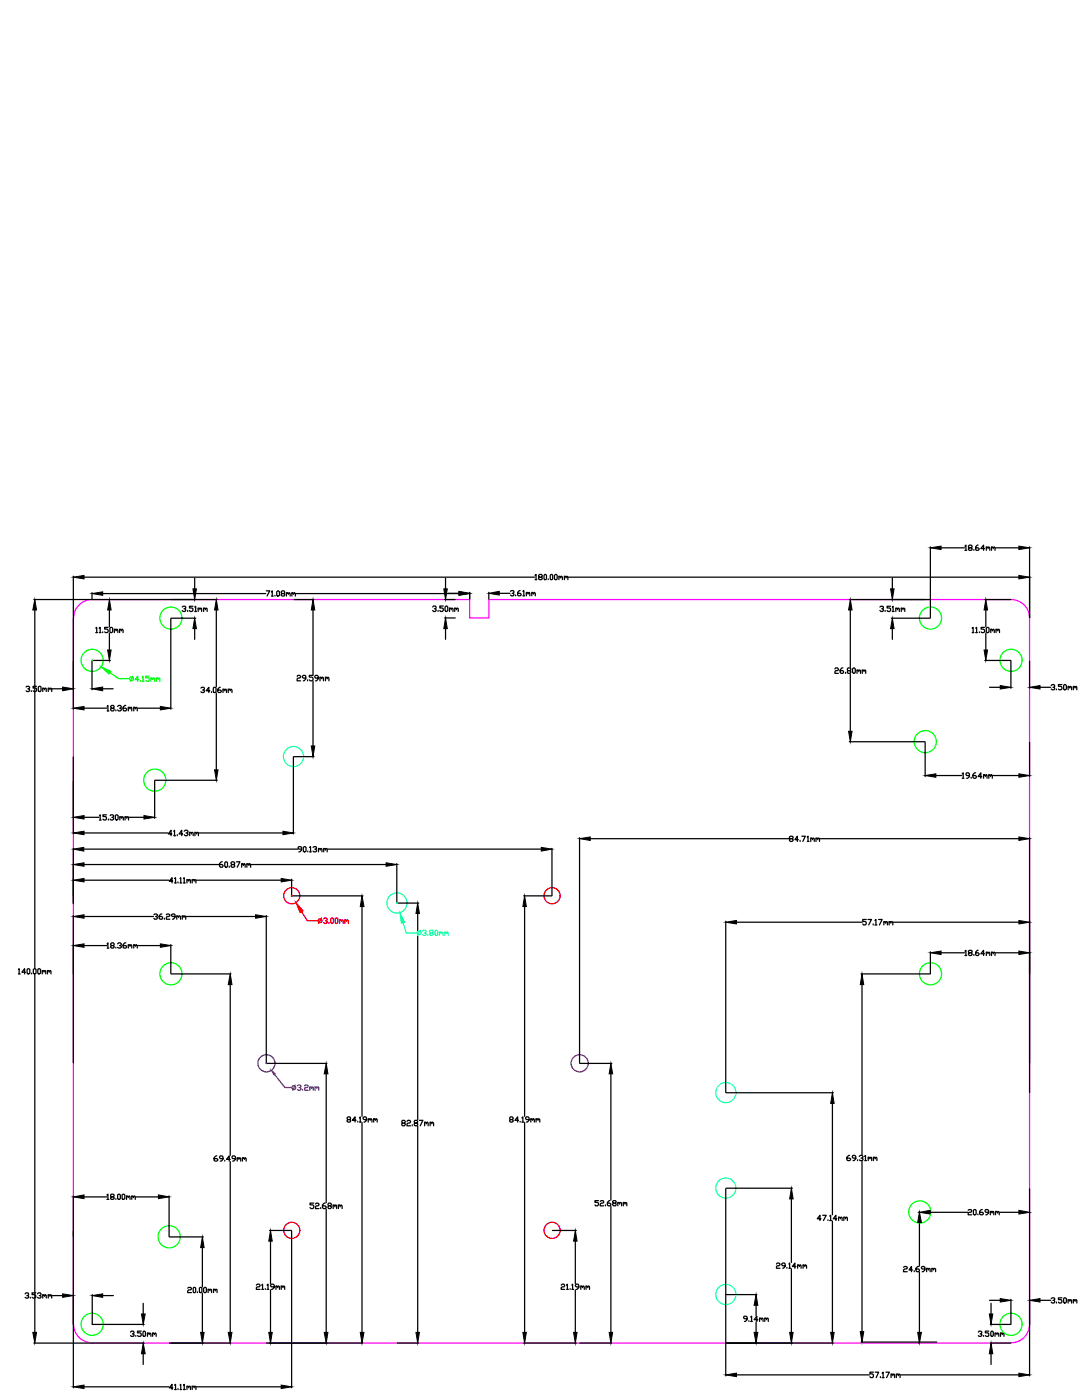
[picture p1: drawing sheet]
<svg xmlns="http://www.w3.org/2000/svg" width="216mm" height="279mm" viewBox="0 0 216 279" stroke-linecap="round" stroke-linejoin="round" font-family="sans-serif">
<!-- layer: Keep-Out Layer -->
<path d="M14.6 123.4v140.9M14.7 123.3a3.7 3.7 0 0 1 3.7-3.6h75.3v3.6h3.8v-3.6h104.2a3.7 3.7 0 0 1 3.7 3.6v141M14.7 264.3a3.7 3.7 0 0 0 3.7 3.7M18.4 268h183.3M205.4 264.3a3.7 3.7 0 0 1-3.7 3.7" fill="none" stroke="#f0f" stroke-width=".25"/>
<g fill="none" stroke="#0ff" stroke-width=".25">
<circle cx="58.6" cy="151" r="2.01"/>
<circle cx="79.2" cy="180.2" r="2.01"/>
<circle cx="144.8" cy="218.1" r="2.01"/>
<circle cx="144.8" cy="237.1" r="2.01"/>
<circle cx="144.8" cy="258.3" r="2.01"/>
</g>
<g fill="none" stroke="#00f" stroke-width=".25">
<circle cx="53.2" cy="212.2" r="1.71"/>
<circle cx="115.7" cy="212.2" r="1.71"/>
</g>
<g fill="none" stroke="#f00" stroke-width=".25">
<circle cx="58.2" cy="178.8" r="1.61"/>
<circle cx="110.2" cy="178.8" r="1.61"/>
<circle cx="58.2" cy="245.5" r="1.61"/>
<circle cx="110.2" cy="245.5" r="1.61"/>
</g>
<g fill="none" stroke="#0f0" stroke-width=".25">
<circle cx="18.4" cy="131.8" r="2.21"/>
<circle cx="34.1" cy="123.3" r="2.21"/>
<circle cx="185.7" cy="123.3" r="2.21"/>
<circle cx="201.7" cy="131.8" r="2.21"/>
<circle cx="30.9" cy="155.7" r="2.21"/>
<circle cx="184.6" cy="148" r="2.21"/>
<circle cx="34.1" cy="194.3" r="2.21"/>
<circle cx="185.7" cy="194.3" r="2.21"/>
<circle cx="33.8" cy="246.8" r="2.21"/>
<circle cx="183.5" cy="241.9" r="2.21"/>
<circle cx="18.4" cy="264.3" r="2.21"/>
<circle cx="201.7" cy="264.3" r="2.21"/>
</g>
<!-- layer: 0 -->
<g fill="none" stroke="#000" stroke-width=".25">
<path d="M6.7 119.7h11.6M14.6 115v8.3M16.8 115.2h89.9M18.4 118.3v1.3M18.4 119.7h25M20.5 118.5h32.5M38.8 115.4v2.1M53.1 117.9h.7l-.5 1.1M54.2 118.1l.1-.2v1.1M54.2 119h.3M54.9 118.8v.2M55.2 118.1l.2-.2 .4 .2v.7l-.2 .2-.4-.2z"/>
<path d="M56.3 118.5l-.2-.2 .2-.4h.4l.1 .4-.1 .2-.6 .1v.2l.6 .2 .1-.2-.1-.3M57.2 118.5l.2-.2 .1 .3M57.2 118.3v.7M57.5 118.5l.2-.2 .2 .2v.5M58.2 118.5l.2-.2 .2 .3M58.2 118.3v.7M58.6 118.5l.1-.2 .2 .2v.5M58.6 119.7h4.1M59 118.5h32.6M88.7 119.7h2.1M88.9 115.4v2.1M89.4 118.4h2.2"/>
<path d="M93.7 118.2v1.4M97.5 118.2v1.4M99.6 118.4h2.2M101.9 118l.2-.1h.3l.1 .1-.1 .4h-.2M102.4 118.4l.1 .2-.1 .3-.5-.1M102.9 118.8v.1M103.8 117.9l-.5 .3v.6l.1 .1 .6-.1-.2-.4h-.5M104.3 118l.2-.1v1M104.3 118.9h.4M105 118.4l.2-.2 .2 .4M105 118.2v.7M105.4 118.4l.2-.2 .1 .2v.5"/>
<path d="M106.1 118.4l.2-.2 .2 .4M106.1 118.2v.7M106.5 118.4l.1-.2 .2 .2v.5M106.8 114.8l.2-.2v1.1M106.8 115.7h.3M107.7 115.2l-.2-.2 .2-.4h.3l.2 .4-.2 .2h-.3l-.2 .3 .5 .2 .2-.2-.2-.3M108.7 114.6l.3 .2v.7l-.1 .2-.4-.2v-.7zM109.4 115.5v.2M109.9 114.6l.4 .2v.7l-.2 .2-.3-.2v-.7zM110.6 114.8l.2-.2 .4 .2v.7l-.2 .2-.4-.2zM111.5 115.2l.2-.2 .2 .3M111.5 115v.7"/>
<path d="M111.9 115.2l.2-.2 .1 .2v.5M112.6 115.2l.2-.2 .2 .3M112.6 115v.7M113 115.2l.1-.2 .2 .2v.5M113.4 115.2h89.9M169.5 119.7h16.1M178.1 115.4v2.1M185.6 109.1v14.2M187.8 109.3h4.6M192.5 109l.2-.2v1M192.5 109.8h.4M193.4 109.3l-.2-.2 .2-.3h.4l.2 .3-.2 .2h-.4l-.2 .4 .6 .1 .2-.1-.2-.4"/>
<path d="M194.3 109.7v.1M195.2 108.8l-.5 .3v.6l.1 .1 .6-.1-.2-.4h-.5M196.4 109.5h-.7l.6-.7v1M196.5 119.7h5.2M196.8 109.3l.2-.2 .2 .4M196.8 109.1v.7M197.2 109.3l.1-.2 .2 .2v.5M197.8 109.3l.2-.2 .2 .4M197.8 109.1v.7M198.2 109.3l.2-.2 .1 .2v.5M198.6 109.3h4.7M205.4 109.1v14.2"/>
<path d="M5.2 137.1l.2-.1 .5 .1v.2l-.3 .2M5.7 137.5l.2 .4-.2 .1h-.3l-.2-.1M6.3 137.9v.1M6.9 121.7v71.5M7.3 137h-.7v.3h.5l.2 .2v.4l-.2 .1-.5-.1M7.6 137.1l.2-.1 .4 .1v.8l-.2 .1-.4-.1zM8.5 137.5l.2-.2 .2 .4M8.5 137.3v.7M8.9 137.5l.2-.2 .1 .2v.5M9.6 137.5l.2-.2 .2 .4M9.6 137.3v.7M10 137.5l.1-.2 .2 .2v.5"/>
<path d="M10.4 137.5h2.1M14.6 123.4v18.1M18.4 131.9v5.8M18.4 131.8h3.6M19.1 125.4l.2-.2v1.1M19.1 126.3h.3M19.8 125.4l.2-.2v1.1M19.8 126.3h.3M20.5 126.1v.2M20.5 137.5h2.1M21.6 125.2h-.7v.4h.5l.2 .2v.3l-.2 .2h-.4l-.1-.2M21.8 121.7v3.4"/>
<path d="M21.8 126.3v3.4M21.9 125.4l.2-.2 .4 .2v.7l-.2 .2-.4-.2zM22.8 125.8l.2-.2 .2 .3M22.8 125.6v.7M23.2 125.8l.1-.2 .2 .2v.5M23.9 125.8l.2-.2 .1 .3M23.9 125.6v.7M24.2 125.8l.2-.2 .2 .2v.5M34.1 123.4v18.1M34.2 123.4h4.8M36.4 121.1l.2-.1h.3l.2 .1v.2l-.4 .2M36.9 121.5l.2 .2-.2 .3h-.3l-.2-.2"/>
<path d="M37.5 121.8v.2M38.5 121h-.7v.3h.5l.2 .2v.3l-.2 .2h-.3l-.2-.2M38.8 121.1l.2-.1v1M38.8 125.5v2.1M38.8 122h.4M39.5 121.5l.2-.2 .2 .4M39.5 121.3v.7M39.9 121.5l.2-.2 .1 .2v.5M40.1 137.3l.2-.1h.3l.2 .1-.2 .4h-.2M40.6 121.5l.2-.2 .2 .4M40.6 137.7l.2 .2-.2 .3-.5-.1M40.6 121.3v.7"/>
<path d="M41 121.5l.1-.2 .2 .2v.5M41.9 137.9h-.8l.6-.7v1M42.2 138.1v.1M42.6 137.3l.1-.1 .4 .1v.8l-.2 .1-.3-.1zM43.2 121.7v15.4M43.2 138.3v15.3M44 137.2l-.5 .3v.6l.1 .1 .6-.1-.2-.4h-.5M44.5 137.7l.2-.2 .1 .4M44.5 137.5v.7M44.8 137.7l.2-.2 .2 .2v.5M45.5 137.7l.2-.2 .2 .4M45.5 137.5v.7"/>
<path d="M45.9 137.7l.2-.2 .2 .2v.5M59.3 135l.1-.2h.4l.2 .2-.2 .3h-.4l-.1 .2v.4h.7M61 135.3h-.5l-.2-.3 .2-.2h.4l.1 .2v.5l-.5 .4M61.4 135.7v.2M62.5 134.8h-.8v.3h.6l.2 .2v.4l-.2 .2h-.4l-.2-.2M62.5 121.7v13M62.5 135.9v13M63.5 135.3h-.5l-.2-.2 .2-.3h.3l.2 .2v.5l-.3 .4h-.2M63.8 135.3l.2-.2 .2 .4M63.8 135.1v.8M64.2 135.3l.2-.2 .1 .2v.6M64.9 135.3l.2-.2 .2 .4"/>
<path d="M64.9 135.1v.8M65.3 135.3l.1-.2 .2 .2v.6M86.3 121.1l.2-.2h.4l.1 .4-.3 .2M86.9 121.5l.1 .2-.1 .3h-.4l-.2-.2M87.4 121.8v.2M88.5 120.9h-.7v.4h.5l.2 .2v.3l-.2 .2h-.4l-.1-.2M88.7 123.3h2.1M88.9 125.5v2.1M89 120.9l.3 .2v.7l-.1 .2-.4-.2v-.7zM89.7 121.5l.1-.2 .2 .4M89.7 121.3v.7M90 121.5l.2-.2 .2 .2v.5"/>
<path d="M90.7 121.5l.2-.2 .2 .4M90.7 121.3v.7M91.1 121.5l.2-.2 .1 .2v.5M166.6 133.5l.1-.2h.4l.2 .2v.2l-.6 .1-.1 .2v.4h.7M168.2 133.3h-.2l-.4 .4v.5l.2 .2h.4l.1-.2-.1-.4h-.6M168.7 134.2v.2M169.2 133.8l-.1-.1 .1-.4h.4l.2 .2v.2l-.6 .1-.1 .2 .1 .4h.4l.2-.2-.2-.4M169.7 121.7v11.5M169.7 134.5v11.4M170.1 133.5l.2-.2 .4 .2v.7l-.2 .2-.4-.2zM171 133.8l.2-.1 .2 .3M171 133.7v.7"/>
<path d="M171.4 133.8l.1-.1 .2 .1v.6M172.1 133.8l.1-.1 .2 .3M172.1 133.7v.7M172.4 133.8l.2-.1 .1 .1v.6M175.6 121.1l.2-.1h.3l.2 .1v.2l-.4 .2M176.1 121.5l.2 .2-.2 .3h-.3l-.2-.2M176.6 121.8v.2M177.7 121h-.7v.3h.5l.2 .2v.3l-.2 .2h-.3l-.2-.2M177.9 123.4h7.7M178.1 121.1l.1-.1v1M178.1 122h.3M178.1 125.5v2.1"/>
<path d="M178.7 121.5l.2-.2 .2 .4M178.7 121.3v.7M179.1 121.5l.2-.2 .1 .2v.5M179.8 121.5l.2-.2 .2 .4M179.8 121.3v.7M180.2 121.5l.1-.2 .2 .2v.5M194 125.4l.2-.2v1.1M194 126.3h.3M194.7 125.4l.2-.2v1.1M194.7 126.3h.3M195.4 126.1v.2M196.5 125.2h-.7v.4h.5l.2 .2v.3l-.2 .2h-.4l-.1-.2"/>
<path d="M196.5 131.8h5.2M196.7 121.7v3.4M196.7 126.3v3.4M196.8 125.4l.2-.2 .4 .2v.7l-.2 .2-.4-.2zM197.5 137.2h2.1M197.7 125.8l.1-.2 .2 .3M197.7 125.6v.7M198 125.8l.2-.2 .2 .2v.5M198.7 125.8l.2-.2 .2 .3M198.7 125.6v.7M199.1 125.8l.2-.2 .1 .2v.5M201.7 131.9v5.5"/>
<path d="M205.4 131.9v5.5M207.5 137.2h2.2M209.8 136.8l.2-.2h.3l.2 .4-.4 .2M210.3 137.2l.2 .1-.2 .4-.5-.2M210.8 137.5v.2M211.9 136.6h-.7v.4h.5l.2 .2v.3l-.2 .2h-.4l-.1-.2M212.4 136.6l.4 .2v.7l-.2 .2-.4-.2v-.7zM213.1 137.2l.2-.2 .2 .3M213.1 137v.7M213.5 137.2l.1-.2 .2 .2v.5M214.2 137.2l.2-.2 .1 .3M214.2 137v.7"/>
<path d="M214.5 137.2l.2-.2 .2 .2v.5M14.6 151.1v15.3M16.8 141.3h4.5M21.4 141l.1-.2v1.1M21.4 141.9h.3M22.3 141.3l-.2-.2 .2-.3h.3l.2 .3-.2 .2-.5 .2v.2l.2 .2h.3l.2-.2-.2-.4M23.1 141.7v.2M23.5 141l.2-.2h.3l.2 .3-.3 .2M24 141.3l.2 .2-.2 .4h-.3l-.2-.2M25.1 140.8h-.2l-.3 .3v.6l.1 .2h.4l.2-.2-.2-.4h-.5M25.6 141.3l.2-.2 .1 .4M25.6 141.1v.8"/>
<path d="M25.9 141.3l.2-.2 .2 .2v.6M26.7 141.3l.1-.2 .2 .4M26.7 141.1v.8M27 141.3l.2-.2 .2 .2v.6M27.5 141.3h4.5M30.9 155.8v7.5M30.9 155.7h12.5M58.5 151.1v15.3M58.6 151h4.1M169.5 148h15.1M184.6 148.1v6.9M186.7 154.8h5.2"/>
<path d="M192 154.4l.2-.2v1.1M192 155.3h.3M193.4 154.8h-.5l-.2-.2 .2-.4h.3l.2 .2v.6l-.3 .3h-.2M193.8 155.1v.2M194.7 154.2h-.2l-.4 .4v.5l.2 .2h.4l.1-.2-.1-.3h-.6M195.9 155h-.7l.5-.8v1.1M196.3 154.8l.1-.2 .2 .4M196.3 154.6v.7M196.6 154.8l.2-.2 .2 .2v.5M197.3 154.8l.2-.2 .2 .4M197.3 154.6v.7M197.7 154.8l.1-.2 .2 .2v.5"/>
<path d="M198.1 154.8h5.2M205.4 148.1v6.9M14.6 169.3v11.1M16.7 169.5h42.7M16.8 163.1h2.9M16.8 166.2h16.7M16.8 175.7h16.9M16.8 172.5h26.9M19.8 162.8l.2-.2v1.1M19.8 163.7h.4M21.2 162.6h-.7v.4h.6l.1 .1-.1 .6h-.4l-.2-.2M21.6 163.5v.2"/>
<path d="M22 162.8l.1-.2 .6 .2v.2l-.4 .1M22.5 163.1l.2 .2-.2 .4h-.4l-.1-.2M23 162.8l.2-.2 .4 .2v.7l-.2 .2-.4-.2zM23.9 163.1l.2-.1 .2 .3M23.9 163v.7M24.3 163.1l.1-.1 .2 .1v.6M25 163.1l.2-.1 .1 .3M25 163v.7M25.3 163.1l.2-.1 .1 .1v.6M25.7 163.1h3M34.3 166.4h-.7l.5-.7v1.1M34.5 175.9h-.7l.5-.7v1"/>
<path d="M34.7 165.9l.1-.2v1.1M34.7 166.8h.3M34.8 175.3l.2-.1v1M34.8 176.2h.4M35.4 166.6v.2M35.5 176v.2M35.9 175.3l.2-.1v1M35.9 176.2h.4M36.4 166.4h-.7l.6-.7v1.1M36.6 175.3l.2-.1v1M36.6 176.2h.4M36.8 165.9l.2-.2h.3l.2 .2v.2l-.4 .1"/>
<path d="M37.3 166.2l.2 .2-.2 .4h-.3l-.2-.2M37.3 175.7l.2-.2 .2 .4M37.3 175.5v.7M37.7 175.7l.2-.2 .1 .2v.5M37.9 166.2l.1-.1 .2 .3M37.9 166.1v.7M38.2 166.2l.1-.1 .2 .1v.6M38.3 175.7l.2-.2 .2 .4M38.3 175.5v.7M38.7 175.7l.2-.2 .2 .2v.5M38.9 166.2l.2-.1 .1 .3M38.9 166.1v.7"/>
<path d="M39.2 175.7h16.9M39.2 166.2l.2-.1 .2 .1v.6M39.7 166.2h16.8M44.4 172h-.2l-.4 .3v.6l.2 .2h.4l.1-.2-.1-.4h-.6M44.8 172.2l.2-.2 .4 .2v.7l-.2 .2-.4-.2zM45.7 172.9v.2M46.3 172.5l-.2-.2 .2-.3h.3l.2 .2-.2 .3h-.3l-.2 .2 .2 .4h.3l.2-.2-.2-.4M47.2 172h.7l-.6 1.1M48.2 172.5l.2-.2 .2 .4M48.2 172.3v.8M48.6 172.5l.2-.2 .1 .2v.6M49.3 172.5l.2-.2 .2 .4"/>
<path d="M49.3 172.3v.8M49.7 172.5l.1-.2 .2 .2v.6M50.1 172.5h26.9M58.2 175.5v3.2M58.3 178.8h14.1M60.2 169.5h-.6l-.1-.2 .1-.3 .6 .1v.6l-.4 .3h-.2M60.5 169.1l.2-.1 .4 .1v.8l-.2 .1-.4-.1zM61.4 169.9v.1M61.8 169.1l.2-.1v1M61.8 170h.3M62.5 169.1l.2-.1h.3l.2 .1v.2l-.4 .2M63 169.5l.2 .2-.2 .3-.5-.1"/>
<path d="M63.6 169.5l.1-.2 .2 .4M63.6 169.3v.7M63.9 169.5l.1-.2 .2 .2v.5M64.6 169.5l.2-.2 .1 .4M64.6 169.3v.7M64.9 169.5l.2-.2 .2 .2v.5M65.4 169.5h42.6M79.2 172.3v7.8M104.5 178.8h5.6M110.1 169.3v9.4M115.6 167.2v44.9M117.8 167.4h39.6"/>
<path d="M157.7 167.4l-.2-.2 .2-.3 .6 .1-.2 .4h-.4l-.2 .2 .2 .3h.4l.2-.2-.2-.3M159.3 167.6h-.7l.5-.7v1M159.6 167.7v.2M160 166.9h.7l-.5 1M161.1 167l.1-.1v1M161.1 167.9h.3M161.8 167.4l.1-.2 .2 .4M161.8 167.2v.7M162.1 167.4l.2-.2 .2 .2v.5M162.8 167.4l.2-.2 .2 .4M162.8 167.2v.7M163.2 167.4l.2-.2 .1 .2v.5"/>
<path d="M163.6 167.4h39.7M205.4 167.2v50.8M3.7 193.5l.1-.2v1.1M3.7 194.4h.3M5.1 194h-.7l.5-.7v1.1M5.4 193.5l.2-.2 .4 .2v.7l-.2 .2-.4-.2zM6.3 194.2v.2M6.6 193.5l.2-.2 .4 .2v.7l-.2 .2-.4-.2zM6.9 194.5v71.4M7.5 193.5l.2-.2 .4 .2v.7l-.2 .2-.4-.2zM8.4 193.8l.2-.1 .2 .3M8.4 193.7v.7"/>
<path d="M8.8 193.8l.2-.1 .1 .1v.6M9.5 193.8l.2-.1 .1 .3M9.5 193.7v.7M9.8 193.8l.2-.1 .2 .1v.6M14.6 182.7v29.4M16.8 182.9h13.8M16.8 188.7h4.5M21.4 188.4l.1-.2v1M21.4 189.2h.3M22.3 188.7l-.2-.2 .2-.3h.3l.2 .3-.2 .2-.5 .2v.2l.5 .1 .2-.1-.2-.4M23.1 189.1v.1M23.5 188.4l.2-.2h.3l.2 .3-.3 .2"/>
<path d="M24 188.7l.2 .2-.2 .3-.5-.1M25.1 188.2h-.2l-.3 .3v.6l.1 .1h.4l.2-.1-.2-.4h-.5M25.6 188.7l.2-.2 .1 .4M25.6 188.5v.7M25.9 188.7l.2-.2 .2 .2v.5M26.7 188.7l.1-.2 .2 .4M26.7 188.5v.7M27 188.7l.2-.2 .2 .2v.5M27.5 188.7h4.5M30.7 182.6l.2-.2 .5 .2v.2l-.3 .1M31.2 182.9l.2 .2-.2 .4h-.3l-.2-.2M32.3 182.4h-.2l-.3 .4v.5l.1 .2h.4l.1-.2-.1-.4h-.5"/>
<path d="M32.8 183.3v.2M33.2 182.6l.1-.2 .6 .2-.2 .3h-.4l-.1 .6h.7M34.1 188.5v5.8M34.2 194.4h11.9M34.9 182.9h-.5l-.2-.3 .2-.2h.4l.1 .2v.5l-.5 .4M35.3 182.9l.2-.1 .1 .3M35.3 182.8v.7M35.6 182.9l.2-.1 .2 .1v.6M36.4 182.9l.1-.1 .2 .3M36.4 182.8v.7M36.7 182.9l.2-.1 .2 .1v.6M37.2 182.9h13.8"/>
<path d="M45.9 196.5v34.1M53.1 182.7v29.4M72.2 180.9v41.9M79.2 180.2h4.3M83.3 182.3v41.2M104.7 180.9v41.9M144.8 183.8v34.2M146.9 184h25.2M171.8 194.4h13.8M172 196.5v34M172.8 183.5h-.6v.4h.4l.2 .1v.4l-.2 .2h-.3l-.1-.2M173.2 183.5h.7l-.6 1.1"/>
<path d="M174.2 184.4v.2M174.6 183.7l.2-.2v1.1M174.6 184.6h.4M175.3 183.5h.7l-.5 1.1M176.4 184l.2-.1 .1 .3M176.4 183.9v.7M176.7 184l.2-.1 .2 .1v.6M177.4 184l.2-.1 .2 .3M177.4 183.9v.7M177.8 184l.2-.1 .2 .1v.6M178.3 184h25M185.6 190v4.3"/>
<path d="M187.8 190.1h4.6M192.5 189.8l.2-.1v1M192.5 190.7h.4M193.4 190.1l-.2-.1 .2-.3 .6 .1-.2 .3h-.4l-.2 .2 .2 .4h.4l.2-.2-.2-.4M194.3 190.5v.2M195.2 189.7l-.5 .3v.5l.1 .2h.4l.2-.4-.2-.2h-.5M196.4 190.3h-.7l.6-.6v1M196.8 190.1l.2-.1 .2 .3M196.8 190v.7M197.2 190.1l.1-.1 .2 .1v.6M197.8 190.1l.2-.1 .2 .3M197.8 190v.7"/>
<path d="M198.2 190.1l.2-.1 .1 .1v.6M198.6 190.1h4.7M53.2 212.2h12M65.1 214.3v25.7M115.7 212.2h6.4M121.9 214.3v25.2M144.9 218.1h21.4M14.6 238.7v38.3M16.8 238.9h4.5M21.3 238.5l.2-.2v1.1M21.3 239.4h.4M22.2 238.9l-.1-.2 .1-.4h.4l.2 .4-.2 .2h-.4l-.1 .3 .1 .2h.4l.2-.2-.2-.3"/>
<path d="M23.1 239.2v.2M23.5 238.5l.2-.2 .3 .2v.7l-.2 .2-.3-.2zM24.4 238.5l.2-.2 .3 .2v.7l-.2 .2-.3-.2zM25.3 238.9l.1-.2 .2 .3M25.3 238.7v.7M25.6 238.9l.2-.2 .1 .2v.5M26.3 238.9l.2-.2 .1 .3M26.3 238.7v.7M26.6 238.9l.2-.2 .2 .2v.5M27.1 238.9h4.5M33.7 238.7v8.1M43.3 230.7l-.6 .3v.6l.2 .1 .6-.1-.2-.4h-.6"/>
<path d="M44.5 231.2h-.5l-.2-.2 .2-.3h.3l.2 .2v.5l-.3 .3h-.2M44.8 231.6v.1M45.9 231.4h-.7l.5-.7v1M45.9 231.8v34.1M47 231.2h-.6l-.1-.2 .1-.3h.4l.2 .2v.5l-.4 .3h-.2M47.3 231.2l.2-.2 .2 .4M47.3 231v.7M47.7 231.2l.2-.2 .1 .2v.5M48.4 231.2l.2-.2 .2 .4M48.4 231v.7M48.8 231.2l.1-.2 .2 .2v.5M69.5 223.4l-.2-.2 .2-.3h.3l.2 .3-.2 .2-.5 .2v.2l.5 .1 .2-.1-.2-.4"/>
<path d="M71 223.6h-.7l.5-.7v1M71.4 223.8v.1M71.7 223.1l.2-.2v1M71.7 223.9h.4M72.2 224v41.9M73.1 223.4h-.5l-.2-.2 .2-.3h.4l.1 .2v.5l-.5 .3M73.5 223.4l.2-.2 .2 .4M73.5 223.2v.7M73.9 223.4l.1-.2 .2 .2v.5M74.6 223.4l.1-.2 .2 .4M74.6 223.2v.7M74.9 223.4l.2-.2 .2 .2v.5"/>
<path d="M80.3 224.1l-.1-.2 .1-.3h.4l.2 .2-.2 .3h-.4l-.1 .2 .1 .4h.4l.2-.2-.2-.4M81.2 223.8l.2-.2h.4l.1 .3-.1 .2-.6 .2v.4h.7M82.3 224.5v.2M82.8 224.1l-.1-.2 .1-.3h.3l.2 .2-.2 .3h-.3l-.1 .2 .1 .4h.3l.2-.2-.2-.4M83.3 224.7v41.2M83.7 223.6h.7l-.6 1.1M84.7 224.1l.2-.2 .2 .4M84.7 223.9v.8M85.1 224.1l.2-.2 .1 .2v.6M85.8 224.1l.2-.2 .2 .4M85.8 223.9v.8M86.2 224.1l.1-.2 .2 .2v.6"/>
<path d="M101.9 223.4l-.2-.2 .2-.3h.3l.2 .2-.2 .3h-.3l-.2 .2 .2 .3 .5-.1-.2-.4M103.4 223.6h-.7l.6-.7v1M103.8 223.8v.1M104.1 223.1l.2-.2v1M104.1 223.9h.4M104.7 224v41.9M105.6 223.4h-.6l-.1-.2 .1-.3h.4l.2 .2v.5l-.4 .3h-.2M105.9 223.4l.2-.2 .2 .4M105.9 223.2v.7M106.3 223.4l.2-.2 .1 .2v.5M107 223.4l.2-.2 .2 .4M107 223.2v.7"/>
<path d="M107.4 223.4l.1-.2 .2 .2v.5M119.4 239.6h-.7v.4h.5l.2 .1v.4l-.2 .2h-.3l-.2-.2M119.8 239.8l.2-.2h.3l.2 .2-.2 .3h-.3l-.2 .2v.4h.7M121.7 239.6l-.5 .4v.5l.1 .2h.4l.2-.4-.2-.2h-.5M123.3 240v.7M124.4 240v.7M144.8 237.2v37.4M144.9 237.1h13.2M157.9 239.3v12.7M166.1 220.2v22.2M169.5 230.6l-.5 .3v.6l.2 .1 .5-.1-.2-.4h-.5M170.8 231.1h-.6l-.1-.2 .1-.3h.4l.2 .2v.5l-.4 .3h-.2"/>
<path d="M171.1 231.5v.1M171.5 230.8l.2-.2h.3l.2 .2-.2 .3h-.2M172 231.1l.2 .2-.2 .3-.5-.1M172 231.7v34.1M172.5 230.8l.2-.2v1M172.5 231.6h.4M173.2 231.1l.2-.2 .2 .4M173.2 230.9v.7M173.6 231.1l.2-.2 .1 .2v.5M174.3 231.1l.2-.2 .1 .4M174.3 230.9v.7M174.6 231.1l.2-.2 .2 .2v.5"/>
<path d="M205.4 237.2v37.4M5 258.2l.2-.2h.4l.1 .4-.3 .2M5.6 258.6l.1 .1-.1 .4-.6-.2M6.1 258.9v.2M7.1 258h-.7v.4h.5l.2 .2v.3l-.2 .2-.5-.2M7.5 258.2l.1-.2h.4l.2 .4-.4 .2M8 258.6l.2 .1-.2 .4h-.4l-.1-.2M8.5 258.6l.2-.2 .2 .3M8.5 258.4v.7M8.9 258.6l.2-.2 .1 .2v.5M9.6 258.6l.2-.2 .2 .3M9.6 258.4v.7"/>
<path d="M10 258.6l.1-.2 .2 .2v.5M10.4 258.6h2.1M18.4 258.4v5.9h10.4M20.5 258.6h2.1M33.8 246.9h6.8M37.5 257.1l.2-.2 .5 .2-.2 .3h-.3l-.2 .2v.4h.7M38.5 257.1l.2-.2 .3 .2v.7l-.1 .2-.4-.2zM39.4 257.8v.2M39.8 257.1l.1-.2 .4 .2v.7l-.2 .2-.3-.2zM40.4 249v7.8M40.4 258.1v7.8M40.6 257.1l.2-.2 .4 .2v.7l-.2 .2-.4-.2z"/>
<path d="M41.5 257.4l.2-.1 .2 .3M41.5 257.3v.7M41.9 257.4l.2-.1 .1 .1v.6M42.6 257.4l.2-.1 .2 .3M42.6 257.3v.7M43 257.4l.1-.1 .2 .1v.6M51.1 256.5l.2-.2h.4l.2 .2-.2 .3-.6 .2v.3h.8M52.2 256.5l.2-.2v1M52.2 257.3h.4M52.9 257.2v.1M53.3 256.5l.2-.2v1M53.3 257.3h.3"/>
<path d="M53.8 245.6h4.3M54 247.7v8.5M54 257.4v8.5M54.7 256.8h-.5l-.2-.2 .2-.3h.3l.2 .2v.5l-.5 .3M55.1 256.8l.1-.2 .2 .4M55.1 256.6v.7M55.4 256.8l.2-.2 .2 .2v.5M56.1 256.8l.2-.2 .2 .4M56.1 256.6v.7M56.5 256.8l.2-.2 .1 .2v.5M58.2 245.7v31.3M62.6 240.1h-.7v.4h.5l.2 .2v.3l-.2 .2h-.3l-.2-.2"/>
<path d="M63 240.3l.1-.2h.4l.2 .2-.2 .4h-.4l-.1 .5h.7M64 241v.2M64.9 240.1h-.2l-.4 .4v.5l.2 .2h.4l.2-.3-.2-.2h-.6M65.1 241.3v24.6M65.6 240.7l-.2-.2 .2-.4h.3l.2 .2-.2 .4h-.3l-.2 .2 .2 .3h.3l.2-.2-.2-.3M66.5 240.7l.2-.2 .1 .4M66.5 240.5v.7M66.8 240.7l.2-.2 .2 .2v.5M67.5 240.7l.2-.2 .2 .4M67.5 240.5v.7M67.9 240.7l.2-.2 .2 .2v.5M110.2 245.6h4.8"/>
<path d="M112 256.5l.2-.2h.3l.2 .3-.2 .2-.5 .2v.3h.7M113.1 256.5l.1-.2v1M113.1 257.3h.3M113.8 257.2v.1M114.1 256.5l.2-.2v1M114.1 257.3h.4M114.8 247.7v8.5M114.8 257.4v8.5M115.5 256.8h-.5l-.2-.2 .2-.3h.3l.2 .2v.5l-.5 .3M115.9 256.8l.1-.2 .2 .4M115.9 256.6v.7M116.2 256.8l.2-.2 .2 .2v.5"/>
<path d="M116.9 256.8l.2-.2 .2 .4M116.9 256.6v.7M117.3 256.8l.2-.2 .1 .2v.5M120.8 240.5v.2M121.9 240.8v25.1M122.4 240.1l-.2-.1 .2-.4h.4l.1 .2-.1 .3h-.4l-.2 .2 .2 .4h.4l.1-.2-.1-.4M123.3 240.1l.2-.1 .1 .3M123.6 240.1l.2-.1 .2 .1v.6M124.4 240.1l.1-.1 .2 .3M124.7 240.1l.2-.1 .2 .1v.6M144.9 258.4h6.1M154.9 252.3l.2-.2h.3l.2 .2-.2 .3h-.3l-.2 .2v.3h.7"/>
<path d="M156.7 252.6h-.5l-.2-.2 .2-.3h.3l.2 .2v.5l-.5 .3M157 253v.1M157.4 252.3l.2-.2v1M157.4 253.1h.4M157.9 253.2v12.7M158.8 252.8h-.7l.5-.7v1M159.2 252.6l.2-.2 .1 .4M159.2 252.4v.7M159.5 252.6l.2-.2 .1 .2v.5M160.2 252.6l.2-.2 .2 .4M160.2 252.4v.7M160.6 252.6l.1-.2 .2 .2v.5"/>
<path d="M163.8 243.2h-.7l.5-.7v1.1M164.2 242.5h.7l-.6 1.1M165.2 243.4v.2M165.6 242.7l.2-.2v1.1M165.6 243.6h.3M166.1 243.7v22.2M167 243.2h-.8l.6-.7v1.1M167.3 243l.2-.1 .2 .3M167.3 242.9v.7M167.7 243l.2-.1 .1 .1v.6M168.4 243l.2-.1 .1 .3M168.4 242.9v.7"/>
<path d="M168.7 243l.2-.1 .2 .1v.6M180.3 252.9l.2-.1 .5 .1-.2 .4h-.3l-.2 .2v.3h.7M182.1 253.5h-.7l.5-.7v1M182.4 253.6v.2M183.3 252.8h-.2l-.3 .3v.5l.2 .2h.3l.2-.2-.2-.3h-.5M183.3 241.9h.1M183.5 244v8.7M183.5 253.9v12M183.5 241.9v.2M184.6 253.3h-.6l-.1-.4 .1-.1 .6 .1v.6l-.4 .3h-.2M184.9 253.3l.2-.2 .1 .4M184.9 253.1v.7"/>
<path d="M185.2 253.3l.2-.2 .2 .2v.5M185.6 241.9h7.5M185.9 253.3l.2-.2 .2 .4M185.9 253.1v.7M186.3 253.3l.2-.2 .2 .2v.5M193.2 241.5l.2-.1h.3l.2 .1-.2 .4-.5 .2v.3h.7M194.2 241.5l.2-.1 .4 .1v.8l-.2 .1-.4-.1zM195.1 242.3v.1M196 241.4h-.2l-.3 .3v.6l.2 .1 .5-.1-.2-.4h-.5M197.3 241.9h-.6l-.1-.2 .1-.3 .6 .1v.6l-.4 .3h-.2M197.5 259.5h2.1M197.6 241.9l.2-.2 .1 .4"/>
<path d="M197.6 241.7v.7M197.9 241.9l.2-.2 .2 .2v.5M198.6 241.9l.2-.2 .2 .4M198.6 241.7v.7M199 241.9l.2-.2 .2 .2v.5M199.5 241.9h3.8M201.7 259.3v5M207.5 259.5h2.2M209.8 259.2l.5-.2 .2 .4-.4 .1M210.3 259.5l.2 .2-.2 .4h-.3l-.2-.2M210.8 259.9v.2M211.9 259h-.7v.4h.5l.2 .1v.4l-.2 .2h-.4l-.1-.2"/>
<path d="M212.2 259.2l.2-.2 .4 .2v.7l-.2 .2-.4-.2zM213.1 259.5l.2-.1 .2 .3M213.1 259.4v.7M213.5 259.5l.1-.1 .2 .1v.6M214.2 259.5l.2-.1 .1 .3M214.2 259.4v.7M214.5 259.5l.2-.1 .2 .1v.6M6.7 268h11.6M16.8 276.8h16.9M18.4 268h10.4M26 265.9l.2-.2h.4l.1 .3-.3 .2M26.6 266.2l.1 .2-.1 .3h-.4l-.2-.1"/>
<path d="M27.1 266.6v.1M28.2 265.7h-.8v.3h.6l.2 .2v.4l-.2 .1-.6-.1M28.6 260.1v2.1M28.6 270.2v2.1M28.7 265.7l.3 .2v.7l-.1 .1-.4-.1v-.7zM29.4 266.2l.2-.2 .2 .4M29.4 266v.7M29.8 266.2l.1-.2 .2 .2v.5M30.5 266.2l.1-.2 .2 .4M30.5 266v.7M30.8 266.2l.2-.2 .2 .2v.5M33.8 268h12.3"/>
<path d="M34.5 277h-.7l.5-.7v1M34.8 276.4l.2-.1v1M34.8 277.3h.4M35.5 277.1v.2M35.9 276.4l.2-.1v1M35.9 277.3h.4M36.6 276.4l.2-.1v1M36.6 277.3h.4M37.3 276.8l.2-.2 .2 .4M37.3 276.6v.7M37.7 276.8l.2-.2 .1 .2v.5M38.3 276.8l.2-.2 .2 .4"/>
<path d="M38.3 276.6v.7M38.7 276.8l.2-.2 .2 .2v.5M39.2 276.8h16.9M53.2 268h19.2M79.2 268h4.3M104.5 268h5.6M110.2 268h4.8M115.7 268h6.4M144.9 268h21.4M146.9 274.4h26.6M149.1 263.2h-.6l-.1-.4 .1-.1 .6 .1v.6l-.4 .3h-.2M149.4 263.6v.1"/>
<path d="M149.8 262.8l.2-.1v1M149.8 263.7h.3M150.9 260.5v2.1M150.9 263.8v2.1M151.2 263.4h-.7l.5-.7v1M151.6 263.2l.1-.2 .2 .4M151.6 263v.7M151.9 263.2l.2-.2 .2 .2v.5M152.6 263.2l.2-.2 .2 .4M152.6 263v.7M153 263.2l.1-.2 .2 .2v.5M171.8 267.8h15.1"/>
<path d="M174.3 273.8h-.7v.4h.5l.2 .2v.3l-.2 .2h-.4l-.1-.2M174.6 273.8h.7l-.5 1.1M175.7 274.7v.2M176 274l.2-.2v1.1M176 274.9h.4M176.8 273.8h.7l-.6 1.1M177.8 274.4l.2-.2 .2 .3M177.8 274.2v.7M178.2 274.4l.2-.2 .1 .2v.5M178.8 274.4l.2-.2 .2 .3M178.8 274.2v.7M179.2 274.4l.2-.2 .2 .2v.5"/>
<path d="M179.7 274.4h23.6M183.3 268h.1M195.2 265.9l.2-.2h.3l.2 .2v.1l-.3 .2M195.7 266.2l.2 .2-.2 .3h-.3l-.2-.1M196.3 266.6v.1M197.3 265.7h-.7v.3h.6l.1 .2v.4l-.1 .1-.6-.1M197.6 268h4.1M197.6 264.3h4.1M197.8 260.1v2.1M197.8 270.2v2.1M197.8 265.7l.4 .2v.7l-.2 .1-.3-.1v-.7zM198.5 266.2l.2-.2 .2 .4"/>
<path d="M198.5 266v.7M198.9 266.2l.2-.2 .2 .2v.5M199.6 266.2l.2-.2 .2 .4M199.6 266v.7M200 266.2l.1-.2 .2 .2v.5"/>
</g>
<g fill="#000" stroke="#000" stroke-width=".2">
<path d="M14.6 115.2l2.2-.4v.7zM18.4 118.5l2.1-.4v.7zM38.5 117.5h.7l-.4 2.2zM88.6 117.5h.7l-.4 2.2zM91.6 118l2.1 .4-2.1 .4zM91.6 118.1l2.1 .4-2.1 .3zM97.5 118.4l2.1-.4v.8zM177.7 117.5h.7l-.3 2.2zM185.6 109.3l2.2-.3v.7zM203.3 114.8l2.1 .4-2.1 .3zM203.3 109l2.1 .3-2.1 .4zM6.9 119.7l.4 2h-.8z"/>
<path d="M12.5 137.1l2.1 .4-2.1 .4zM18.4 137.5l2.1-.4v.8zM21.5 129.7h.7l-.4 2.1zM21.8 119.7l.4 2h-.7zM38.8 123.4l.4 2.1h-.7zM43.2 119.7l.3 2h-.7zM62.5 119.7l.3 2h-.7zM88.9 123.3l.4 2.2h-.7zM169.7 119.7l.3 2h-.7zM178.1 123.4l.3 2.1h-.7zM196.4 129.7h.7l-.4 2.1zM196.7 119.7l.4 2h-.7z"/>
<path d="M199.6 136.8l2.1 .4-2.1 .3zM205.4 137.2l2.1-.4v.7zM14.6 141.3l2.2-.3v.7zM32 141l2.1 .3-2.1 .4zM42.8 153.6h.7l-.3 2.1zM62.1 148.9h.7l-.3 2.1zM169.3 145.9h.7l-.3 2.1zM184.6 154.8l2.1-.4v.7zM203.3 154.4l2.1 .4-2.1 .3zM14.6 169.5l2.1-.4v.8zM14.6 163.1l2.2-.3v.7zM14.6 166.2l2.2-.3v.7z"/>
<path d="M14.6 175.7l2.2-.4v.7zM14.6 172.5l2.2-.3v.7zM28.7 162.8l2.2 .3-2.2 .4zM56.1 175.3l2.1 .4-2.1 .3zM56.5 165.9l2 .3-2 .4zM77 172.2l2.2 .3-2.2 .4zM108 169.1l2.1 .4-2.1 .4zM115.6 167.4l2.2-.4v.7zM203.3 167l2.1 .4-2.1 .3zM14.6 182.9l2.2-.3v.7zM14.6 188.7l2.2-.3v.7zM32 188.4l2.1 .3-2.1 .4z"/>
<path d="M45.9 194.4l.4 2.1h-.8zM51 182.6l2.1 .3-2.1 .4zM72.2 178.8l.4 2.1h-.7zM83.3 180.2l.4 2.1h-.7zM104.7 178.8l.3 2.1h-.7zM144.8 184l2.1-.3v.7zM172 194.4l.3 2.1h-.6zM185.6 190.1l2.2-.3v.7zM203.3 189.8l2.1 .3-2.1 .4zM203.3 183.7l2.1 .3-2.1 .4zM65.1 212.2l.3 2.1h-.7zM121.9 212.2l.3 2.1h-.7z"/>
<path d="M14.6 238.9l2.2-.4v.7zM31.6 238.5l2.1 .4-2.1 .3zM157.9 237.1l.4 2.2h-.7zM166.1 218.1l.3 2.1h-.6zM12.5 258.2l2.1 .4-2.1 .3zM18.4 258.6l2.1-.4v.7zM40.4 246.9l.3 2.1h-.7zM54 245.6l.3 2.1h-.7zM114.8 245.6l.3 2.1h-.6zM183.5 241.9l.4 2.1h-.8zM183.5 241.9l2.1-.4v.8zM199.6 259.2l2.1 .3-2.1 .4z"/>
<path d="M203.3 241.5l2.1 .4-2.1 .4zM205.4 259.5l2.1-.3v.7zM6.5 265.9h.8l-.4 2.1zM14.6 276.8l2.2-.4v.7zM28.2 262.2h.8l-.4 2.1zM28.6 268l.4 2.2h-.8zM40 265.9h.7l-.3 2.1zM45.5 265.9h.8l-.4 2.1zM53.6 265.9h.7l-.3 2.1zM56.1 276.4l2.1 .4-2.1 .3zM64.7 265.9h.7l-.3 2.1zM71.9 265.9h.7l-.4 2.1z"/>
<path d="M83 265.9h.7l-.4 2.1zM104.3 265.9h.7l-.3 2.1zM114.5 265.9h.6l-.3 2.1zM121.5 265.9h.7l-.3 2.1zM144.8 274.4l2.1-.4v.7zM150.9 258.4l.3 2.1h-.7zM150.5 265.9h.7l-.3 2.1zM157.6 265.9h.7l-.4 2.1zM165.8 265.9h.6l-.3 2.1zM171.7 265.8h.6l-.3 2zM183.1 265.9h.8l-.4 2.1zM197.4 262.2h.7l-.3 2.1z"/>
<path d="M197.8 268l.3 2.2h-.7zM203.3 274l2.1 .4-2.1 .3z"/>
</g>
<g fill="none" stroke="#0f0" stroke-width=".25">
<path d="M18.3 131.8h.2M18.4 131.8v.1M21.9 134.2l1.8 1.2h2.1M26 135.1h.4l.2 .2-.2 .5h-.4l-.1-.2zM26.5 134.9l-.5 1.1M27.7 135.6h-.8l.6-.7v1.1M28 135.8v.2M28.4 135.1l.1-.2v1.1M28.4 136h.3M29.8 134.9h-.7v.4h.5l.2 .1v.4l-.2 .2-.5-.2M30.1 135.4l.2-.1 .2 .3M30.1 135.3v.7"/>
<path d="M30.5 135.4l.2-.1 .2 .1v.6M31.2 135.4l.2-.1 .2 .3M31.2 135.3v.7M31.6 135.4l.1-.1 .2 .1v.6"/>
</g>
<path d="M20.2 133l1.9 1-.4 .5z" fill="#0f0" stroke="#0f0" stroke-width=".2"/>
<g fill="none" stroke="#f00" stroke-width=".25">
<path d="M58.1 178.8h.2M58.2 178.7v.2M60.2 182l1.1 1.7h2.1M63.5 183.6l.5-.2 .2 .2v.3l-.2 .2h-.3l-.2-.2zM64.1 183.2l-.5 1.1M64.6 183.4l.1-.2h.4l.2 .2-.2 .3h-.2M65.1 183.7l.2 .2-.2 .4h-.4l-.1-.2M65.6 184.1v.2M66 183.4l.2-.2 .3 .2v.7l-.2 .2-.3-.2zM67 183.2l.4 .2v.7l-.2 .2-.3-.2v-.7zM67.8 183.7l.1-.1 .2 .3M67.8 183.6v.7"/>
<path d="M68.1 183.7l.2-.1 .2 .1v.6M68.8 183.7l.2-.1 .2 .3M68.8 183.6v.7M69.2 183.7l.2-.1 .1 .1v.6"/>
</g>
<path d="M59 180.1l1.5 1.7-.6 .3z" fill="#f00" stroke="#f00" stroke-width=".2"/>
<g fill="none" stroke="#00f" stroke-width=".25">
<path d="M53 212.2h.2M53.1 212.1v.2M54.8 214.4l2.1 2.6h1.3M58.4 216.7h.4l.2 .2v.3l-.2 .2h-.4l-.1-.2zM58.9 216.5l-.5 1.1M59.3 216.7l.6-.2 .1 .4-.3 .1M59.9 217l.1 .2-.1 .4-.6-.2M60.4 217.4v.2M60.8 216.7l.1-.2 .6 .2-.2 .3h-.4l-.1 .6h.7M61.8 217l.2-.1 .2 .3M61.8 216.9v.7M62.2 217l.2-.1 .1 .1v.6"/>
<path d="M62.9 217l.2-.1 .1 .3M62.9 216.9v.7M63.2 217l.2-.1 .2 .1v.6"/>
</g>
<path d="M54.1 213.6l.8 .7-.2 .2z" fill="#00f" stroke="#00f" stroke-width=".2"/>
<g fill="none" stroke="#0ff" stroke-width=".25">
<path d="M79.1 180.2h.1M79.2 180.1v.2M80.4 184.1l.7 2.1h2M83.2 186l.6-.2 .2 .2v.3l-.2 .2h-.4l-.2-.2zM83.9 185.6l-.6 1.1M84.3 185.8l.2-.2h.3l.2 .2v.2l-.3 .2M84.8 186.2l.2 .1-.2 .4h-.3l-.2-.2M85.4 186.5v.2M85.9 186.2l-.2-.2 .2-.4h.4l.1 .4-.1 .2-.6 .1v.2l.6 .2 .1-.2-.1-.3M87 185.6l.3 .2v.7l-.1 .2-.4-.2v-.7zM87.7 186.2l.2-.2 .1 .3M87.7 186v.7"/>
<path d="M88 186.2l.2-.2 .2 .2v.5M88.8 186.2l.1-.2 .2 .3M88.8 186v.7M89.1 186.2l.2-.2 .1 .2v.5"/>
</g>
<path d="M79.8 182.1l1 1.9-.7 .2z" fill="#0ff" stroke="#0ff" stroke-width=".2"/>
</svg>
